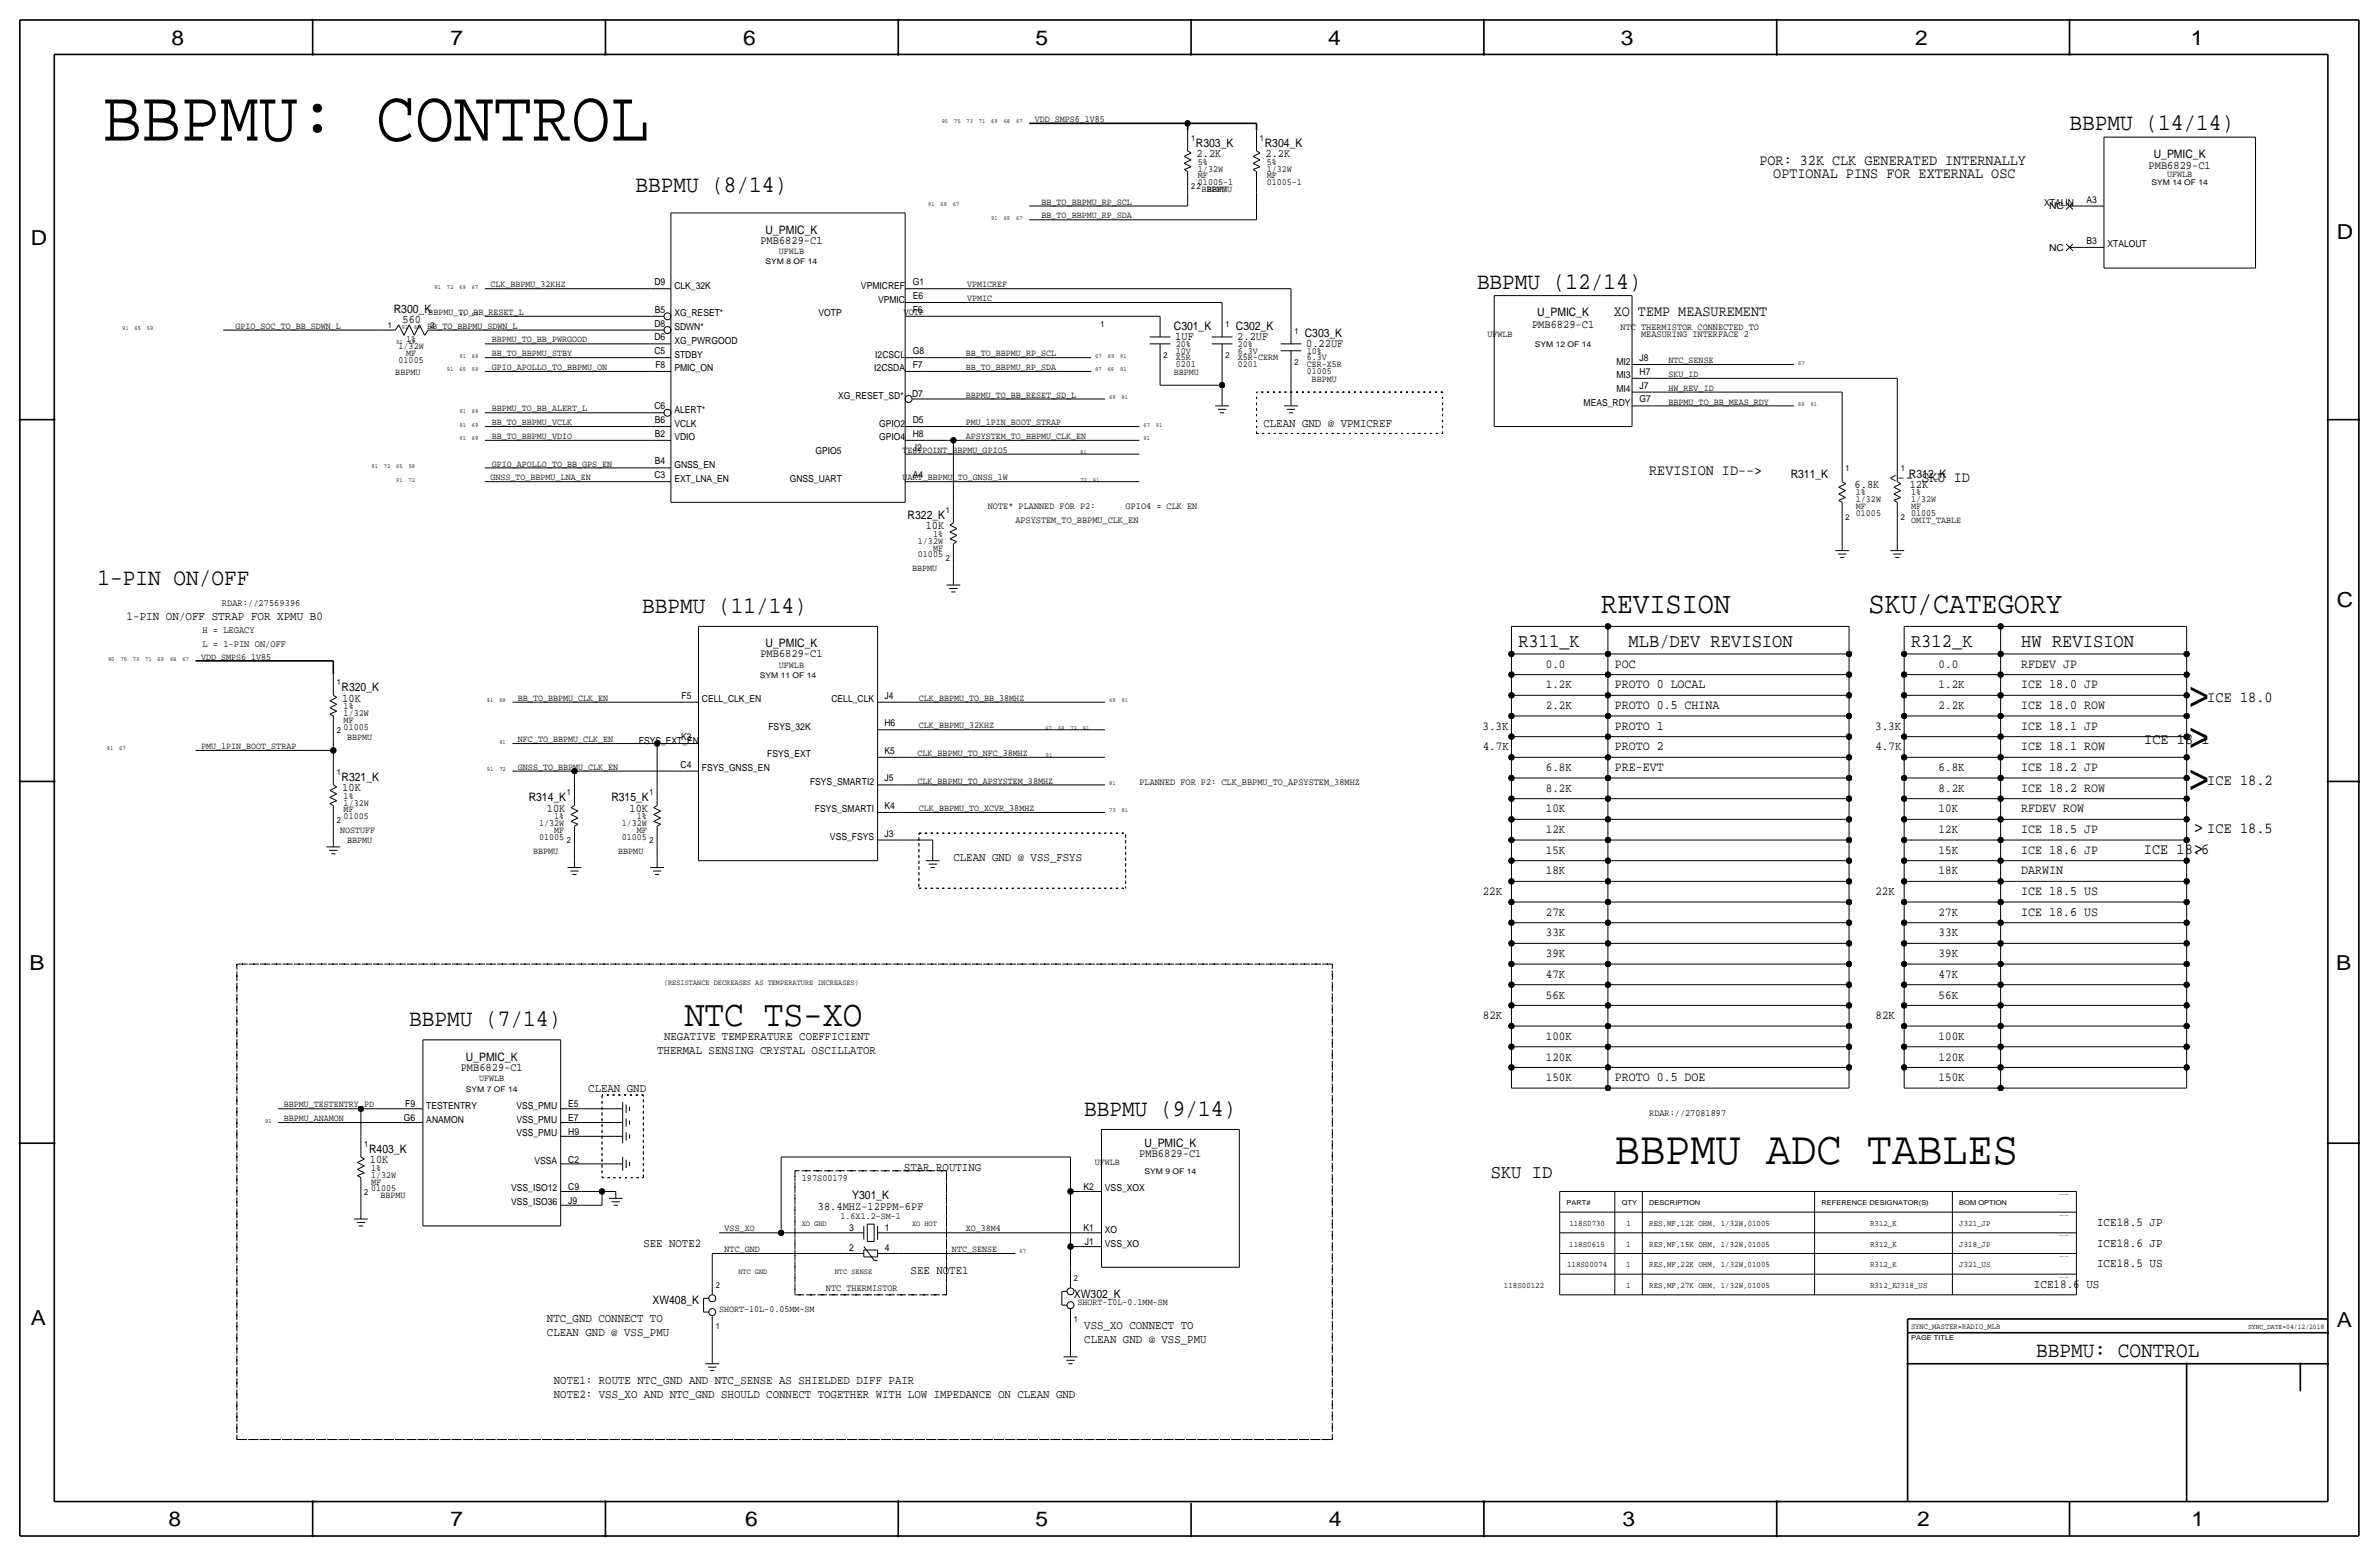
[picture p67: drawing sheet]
<svg xmlns="http://www.w3.org/2000/svg" width="877mm" height="574mm" viewBox="0 0 877 574" stroke-linecap="round" stroke-linejoin="round" font-family="sans-serif">
<defs><g id="words">
<text font-size="26.9" x="37.8" y="51.8">BBPMU: CONTROL</text>
<g font-size="17.4">
<text x="806.1" y="261.4">&gt;</text>
<text x="806.1" y="276.6">&gt;</text>
<text x="806.1" y="291.8">&gt;</text>
<text x="595.3" y="429">BBPMU ADC TABLES</text>
</g>
<text font-size="13.6" x="252.4" y="378.2">NTC TS-XO</text>
<g font-size="11.1">
<text x="590.2" y="225.8">REVISION</text>
<text x="688.9" y="225.8">SKU/CATEGORY</text>
</g>
<g font-size="8.7">
<text x="763" y="48">BBPMU (14/14)</text>
<text x="234.2" y="70.9">BBPMU (8/14)</text>
<text x="544.5" y="106.4">BBPMU (12/14)</text>
<text x="36" y="215.6">1-PIN ON/OFF</text>
<text x="236.7" y="225.8">BBPMU (11/14)</text>
<text x="150.8" y="378.2">BBPMU (7/14)</text>
<text x="399.7" y="411.2">BBPMU (9/14)</text>
</g>
<text font-size="8" x="750.6" y="500.1">BBPMU: CONTROL</text>
<g font-size="7.6">
<text x="63.2" y="16.5">8</text>
<text x="166.1" y="16.5">7</text>
<text x="274" y="16.5">6</text>
<text x="381.7" y="16.5">5</text>
<text x="489.7" y="16.5">4</text>
<text x="597.6" y="16.5">3</text>
<text x="706.1" y="16.5">2</text>
<text x="807.7" y="16.5">1</text>
<text x="861.5" y="88.1">D</text>
<text x="11.4" y="90.4">D</text>
<text x="861.5" y="223.8">C</text>
<text x="10.8" y="357.6">B</text>
<text x="861.3" y="357.4">B</text>
<text x="11.3" y="488.4">A</text>
<text x="861.5" y="489.2">A</text>
<text x="62.2" y="562.6">8</text>
<text x="166" y="562.6">7</text>
<text x="274.8" y="562.6">6</text>
<text x="381.7" y="562.6">5</text>
<text x="489.9" y="562.6">4</text>
<text x="598.1" y="562.6">3</text>
<text x="706.8" y="562.6">2</text>
<text x="807.9" y="562.6">1</text>
</g>
<g font-size="7.1">
<text x="559.8" y="238.5">R311_K</text>
<text x="600.4" y="238.5">MLB/DEV REVISION</text>
<text x="704.5" y="238.5">R312_K</text>
<text x="745.2" y="238.5">HW REVISION</text>
<text x="808.7" y="307.1">&gt;</text>
<text x="808.7" y="314.7">&gt;</text>
<text x="549.6" y="434.1">SKU ID</text>
</g>
<g font-size="5.6">
<text x="648.7" y="60.7">POR: 32K CLK GENERATED INTERNALLY</text>
<text x="653.8" y="65.8">OPTIONAL PINS FOR EXTERNAL OSC</text>
<text x="594.9" y="116.6">XO TEMP MEASUREMENT</text>
<text x="608" y="175">REVISION ID--&gt;</text>
<text x="696.5" y="177.5">&lt;-- SKU ID</text>
<text x="813.8" y="258.8">ICE 18.0</text>
<text x="790.5" y="274.1">ICE 18.1</text>
<text x="813.8" y="289.3">ICE 18.2</text>
<text x="813.8" y="307.1">ICE 18.5</text>
<text x="790.4" y="314.7">ICE 18.6</text>
</g>
<g font-size="4.8">
<text x="595.3" y="246.1">POC</text>
<text x="745.2" y="246.1">RFDEV JP</text>
<text x="595.3" y="253.7">PROTO 0 LOCAL</text>
<text x="745.2" y="253.7">ICE 18.0 JP</text>
<text x="595.3" y="261.4">PROTO 0.5 CHINA</text>
<text x="745.2" y="261.4">ICE 18.0 ROW</text>
<text x="595.3" y="269">PROTO 1</text>
<text x="745.2" y="269">ICE 18.1 JP</text>
<text x="595.3" y="276.6">PROTO 2</text>
<text x="745.2" y="276.6">ICE 18.1 ROW</text>
<text x="595.3" y="284.2">PRE-EVT</text>
<text x="745.2" y="284.2">ICE 18.2 JP</text>
<text x="745.2" y="291.8">ICE 18.2 ROW</text>
<text x="745.2" y="299.5">RFDEV ROW</text>
<text x="745.2" y="307.1">ICE 18.5 JP</text>
<text x="745.2" y="314.7">ICE 18.6 JP</text>
<text x="745.2" y="322.3">DARWIN</text>
<text x="745.2" y="329.9">ICE 18.5 US</text>
<text x="745.2" y="337.6">ICE 18.6 US</text>
<text x="595.3" y="398.5">PROTO 0.5 DOE</text>
</g>
<g font-size="4.5">
<text x="46.7" y="228.3">1-PIN ON/OFF STRAP FOR XPMU B0</text>
<text x="569.9" y="246.1">0.0</text>
<text x="714.7" y="246.1">0.0</text>
<text x="569.9" y="253.7">1.2K</text>
<text x="714.7" y="253.7">1.2K</text>
<text x="569.9" y="261.4">2.2K</text>
<text x="714.7" y="261.4">2.2K</text>
<text x="546.5" y="269">3.3K</text>
<text x="691.3" y="269">3.3K</text>
<text x="546.6" y="276.6">4.7K</text>
<text x="691.4" y="276.6">4.7K</text>
<text x="569.9" y="284.2">6.8K</text>
<text x="714.7" y="284.2">6.8K</text>
<text x="569.9" y="291.8">8.2K</text>
<text x="714.7" y="291.8">8.2K</text>
<text x="569.9" y="299.5">10K</text>
<text x="714.7" y="299.5">10K</text>
<text x="569.9" y="307.1">12K</text>
<text x="714.7" y="307.1">12K</text>
<text x="569.9" y="314.7">15K</text>
<text x="714.7" y="314.7">15K</text>
<text x="569.9" y="322.3">18K</text>
<text x="714.7" y="322.3">18K</text>
<text x="546.6" y="329.9">22K</text>
<text x="691.4" y="329.9">22K</text>
<text x="569.9" y="337.6">27K</text>
<text x="714.7" y="337.6">27K</text>
<text x="569.9" y="345.2">33K</text>
<text x="714.7" y="345.2">33K</text>
<text x="569.9" y="352.8">39K</text>
<text x="714.7" y="352.8">39K</text>
<text x="569.9" y="360.4">47K</text>
<text x="714.7" y="360.4">47K</text>
<text x="569.9" y="368">56K</text>
<text x="714.7" y="368">56K</text>
<text x="546.7" y="375.7">82K</text>
<text x="691.4" y="375.7">82K</text>
<text x="569.9" y="383.3">100K</text>
<text x="714.7" y="383.3">100K</text>
<text x="569.9" y="390.9">120K</text>
<text x="714.7" y="390.9">120K</text>
<text x="569.9" y="398.5">150K</text>
<text x="714.7" y="398.5">150K</text>
<text x="773.1" y="451.9">ICE18.5 JP</text>
<text x="773.1" y="459.5">ICE18.6 JP</text>
<text x="773.1" y="467.1">ICE18.5 US</text>
<text x="749.9" y="474.7">ICE18.6 US</text>
</g>
<g font-size="4.4">
<text x="465.8" y="157.2">CLEAN GND @ VPMICREF</text>
<text x="351.5" y="317.2">CLEAN GND @ VSS_FSYS</text>
<text x="244.8" y="383.3">NEGATIVE TEMPERATURE COEFFICIENT</text>
<text x="242.3" y="388.4">THERMAL SENSING CRYSTAL OSCILLATOR</text>
<text x="216.9" y="402.3">CLEAN GND</text>
<text x="333.3" y="431.5">STAR ROUTING</text>
<text x="237.2" y="459.5">SEE NOTE2</text>
<text x="335.7" y="469.6">SEE NOTE1</text>
<text x="201.6" y="487.4">NTC_GND CONNECT TO</text>
<text x="399.7" y="490">VSS_XO CONNECT TO</text>
<text x="201.6" y="492.5">CLEAN GND @ VSS_PMU</text>
<text x="399.7" y="495">CLEAN GND @ VSS_PMU</text>
<text x="204.2" y="515.4">NOTE2: VSS_XO AND NTC_GND SHOULD CONNECT TOGETHER WITH LOW IMPEDANCE ON CLEAN GND</text>
<text x="204.2" y="510.3">NOTE1: ROUTE NTC_GND AND NTC_SENSE AS SHIELDED DIFF PAIR</text>
</g>
<g font-size="4.3">
<text x="440.9" y="54.1">R303_K</text>
<text x="441.1" y="57.9">2.2K</text>
<text x="466.3" y="54.1">R304_K</text>
<text x="466.5" y="57.9">2.2K</text>
<text x="794" y="58.2">U_PMIC_K</text>
<text x="792.1" y="62.4">PMB6829-C1</text>
<text x="280.3" y="89.9">PMB6829-C1</text>
<text x="282.2" y="86.1">U_PMIC_K</text>
<text x="145.2" y="115.3">R300_K</text>
<text x="148.4" y="118.9">560</text>
<text x="566.7" y="116.6">U_PMIC_K</text>
<text x="432.8" y="121.7">C301_K</text>
<text x="433.3" y="125.5">1UF</text>
<text x="455.6" y="121.7">C302_K</text>
<text x="456.1" y="125.5">2.2UF</text>
<text x="481" y="124.2">C303_K</text>
<text x="564.8" y="120.8">PMB6829-C1</text>
<text x="481.5" y="128">0.22UF</text>
<text x="660.2" y="176">R311_K</text>
<text x="683.7" y="179.8">6.8K</text>
<text x="703.8" y="176">R312_K</text>
<text x="704" y="179.8">12K</text>
<text x="334.6" y="191.3">R322_K</text>
<text x="341.3" y="195.1">10K</text>
<text x="282.2" y="238.5">U_PMIC_K</text>
<text x="280.3" y="242.3">PMB6829-C1</text>
<text x="125.9" y="254.8">R320_K</text>
<text x="126.2" y="258.6">10K</text>
<text x="125.9" y="287.8">R321_K</text>
<text x="126.2" y="291.6">10K</text>
<text x="194.9" y="295.4">R314_K</text>
<text x="201.6" y="299.2">10K</text>
<text x="225.4" y="295.4">R315_K</text>
<text x="232.1" y="299.2">10K</text>
<text x="169.8" y="394.7">PMB6829-C1</text>
<text x="171.7" y="390.9">U_PMIC_K</text>
<text x="136.1" y="424.9">R403_K</text>
<text x="421.9" y="422.7">U_PMIC_K</text>
<text x="136.3" y="428.8">10K</text>
<text x="420" y="426.6">PMB6829-C1</text>
<text x="314.2" y="442">Y301_K</text>
<text x="301.5" y="446">38.4MHZ-12PPM-6PF</text>
<text x="395.9" y="478.3">XW302_K</text>
<text x="240.6" y="480.8">XW408_K</text>
</g>
<g font-size="3.6">
<text x="81.8" y="223.3">RDAR://27569396</text>
<text x="74.6" y="233.4">H = LEGACY</text>
<text x="74.6" y="238.5">L = 1-PIN ON/OFF</text>
</g>
<g font-size="3.5">
<text x="381.5" y="45">VDD_SMPS6_1V85</text>
<text x="441.7" y="60.7">5%</text>
<text x="441.7" y="65.8">MF</text>
<text x="441.7" y="63.2">1/32W</text>
<text x="467.1" y="60.7">5%</text>
<text x="467.1" y="65.8">MF</text>
<text x="467.1" y="63.2">1/32W</text>
<text x="799" y="65.3">UFWLB</text>
<text x="441.7" y="68.3">01005-1</text>
<text x="442.9" y="70.9">BBPMU</text>
<text x="445.1" y="70.9">BBPMU</text>
<text x="467.1" y="68.3">01005-1</text>
<text x="384" y="75.4">BB_TO_BBPMU_RP_SCL</text>
<text x="753.6" y="75.9">XTALIN</text>
<text x="755.4" y="77.2">NC</text>
<text x="769.3" y="74.7">A3</text>
<text x="384" y="80.5">BB_TO_BBPMU_RP_SDA</text>
<text x="769.3" y="89.9">B3</text>
<text x="287.2" y="93.7">UFWLB</text>
<text x="755.4" y="92.5">NC</text>
<text x="776.9" y="91.2">XTALOUT</text>
<text x="180.8" y="105.9">CLK_BBPMU_32KHZ</text>
<text x="241.3" y="105.2">D9</text>
<text x="248.6" y="106.4">CLK_32K</text>
<text x="317.4" y="106.4">VPMICREF</text>
<text x="336.5" y="105.2">G1</text>
<text x="356.6" y="105.9">VPMICREF</text>
<text x="323.7" y="111.5">VPMIC</text>
<text x="336.5" y="110.2">E6</text>
<text x="356.6" y="111">VPMIC</text>
<text x="157.9" y="116.1">BBPMU_TO_BB_RESET_L</text>
<text x="241.5" y="115.3">B5</text>
<text x="248.6" y="116.6">XG_RESET*</text>
<text x="301.7" y="116.6">VOTP</text>
<text x="333.2" y="116.1">VOTP</text>
<text x="336.5" y="115.3">F6</text>
<text x="86.8" y="121.2">GPIO_SOC_TO_BB_SDWN_L</text>
<text x="157.5" y="121.2">BB_TO_BBPMU_SDWN_L</text>
<text x="241.3" y="125.5">D6</text>
<text x="241.3" y="120.4">D8</text>
<text x="248.6" y="121.7">SDWN*</text>
<text x="548.4" y="124.1">UFWLB</text>
<text x="597.5" y="121.7">NTC THERMISTOR CONNECTED TO</text>
<text x="605" y="124.2">MEASURING INTERFACE 2</text>
<text x="147" y="128.8">1/32W</text>
<text x="149.7" y="126.2">1%</text>
<text x="149.7" y="131.3">MF</text>
<text x="181.3" y="126.2">BBPMU_TO_BB_PWRGOOD</text>
<text x="181.3" y="131.3">BB_TO_BBPMU_STBY</text>
<text x="241.3" y="130.6">C5</text>
<text x="248.6" y="126.7">XG_PWRGOOD</text>
<text x="248.6" y="131.8">STDBY</text>
<text x="322.7" y="131.8">I2CSCL</text>
<text x="336.5" y="130.6">G8</text>
<text x="356.1" y="131.3">BB_TO_BBPMU_RP_SCL</text>
<text x="433.5" y="130.3">10V</text>
<text x="433.5" y="128">20%</text>
<text x="456.4" y="130.3">6.3V</text>
<text x="456.4" y="128">20%</text>
<text x="481.8" y="130.6">10%</text>
<text x="147" y="133.9">01005</text>
<text x="181.3" y="136.4">GPIO_APOLLO_TO_BBPMU_ON</text>
<text x="241.6" y="135.6">F8</text>
<text x="248.6" y="136.9">PMIC_ON</text>
<text x="322.3" y="136.9">I2CSDA</text>
<text x="336.5" y="135.6">F7</text>
<text x="356.1" y="136.4">BB_TO_BBPMU_RP_SDA</text>
<text x="433.5" y="135.4">0201</text>
<text x="433.5" y="132.8">X5R</text>
<text x="456.4" y="135.4">0201</text>
<text x="456.4" y="132.8">X5R-CERM</text>
<text x="481.8" y="132.8">6.3V</text>
<text x="481.8" y="137.9">01005</text>
<text x="481.8" y="135.4">CER-X5R</text>
<text x="595.9" y="134.4">MI2</text>
<text x="604.5" y="133.1">J8</text>
<text x="615.1" y="133.9">NTC_SENSE</text>
<text x="145.7" y="138.2">BBPMU</text>
<text x="432.8" y="138.2">BBPMU</text>
<text x="483.6" y="140.7">BBPMU</text>
<text x="595.9" y="139.4">MI3</text>
<text x="604.5" y="143.3">J7</text>
<text x="604.5" y="138.2">H7</text>
<text x="615.1" y="138.9">SKU_ID</text>
<text x="309" y="147.1">XG_RESET_SD*</text>
<text x="336.2" y="146.3">D7</text>
<text x="356.1" y="146.6">BBPMU_TO_BB_RESET_SD_L</text>
<text x="583.8" y="149.6">MEAS_RDY</text>
<text x="595.9" y="144.5">MI4</text>
<text x="604.5" y="148.3">G7</text>
<text x="615.1" y="149.1">BBPMU_TO_BB_MEAS_RDY</text>
<text x="615.1" y="144">HW_REV_ID</text>
<text x="181.3" y="151.6">BBPMU_TO_BB_ALERT_L</text>
<text x="241.3" y="150.9">C6</text>
<text x="241.5" y="156">B6</text>
<text x="248.6" y="152.1">ALERT*</text>
<text x="336.5" y="156">D5</text>
<text x="181.3" y="156.7">BB_TO_BBPMU_VCLK</text>
<text x="181.3" y="161.8">BB_TO_BBPMU_VDIO</text>
<text x="241.5" y="161">B2</text>
<text x="248.6" y="157.2">VCLK</text>
<text x="324.1" y="157.2">GPIO2</text>
<text x="336.5" y="161">H8</text>
<text x="356.1" y="156.7">PMU_1PIN_BOOT_STRAP</text>
<text x="356.1" y="161.8">APSYSTEM_TO_BBPMU_CLK_EN</text>
<text x="248.6" y="162.3">VDIO</text>
<text x="300.7" y="167.4">GPIO5</text>
<text x="324.1" y="162.3">GPIO4</text>
<text x="332.7" y="166.9">TESTPOINT_BBPMU_GPIO5</text>
<text x="336.5" y="166.1">J2</text>
<text x="181.3" y="172">GPIO_APOLLO_TO_BB_GPS_EN</text>
<text x="241.5" y="171.2">B4</text>
<text x="248.6" y="172.5">GNSS_EN</text>
<text x="180.8" y="177">GNSS_TO_BBPMU_LNA_EN</text>
<text x="241.3" y="176.3">C3</text>
<text x="248.6" y="177.5">EXT_LNA_EN</text>
<text x="291.1" y="177.5">GNSS_UART</text>
<text x="332.8" y="177">UART_BBPMU_TO_GNSS_1W</text>
<text x="336.5" y="176.3">A4</text>
<text x="684.2" y="182.6">1%</text>
<text x="684.2" y="185.2">1/32W</text>
<text x="704.5" y="182.6">1%</text>
<text x="704.5" y="185.2">1/32W</text>
<text x="364.2" y="187.7">NOTE* PLANNED FOR P2:</text>
<text x="415" y="187.7">GPIO4 = CLK EN</text>
<text x="684.2" y="190.2">01005</text>
<text x="684.2" y="187.7">MF</text>
<text x="704.5" y="190.2">01005</text>
<text x="704.5" y="187.7">MF</text>
<text x="344" y="197.9">1%</text>
<text x="374.3" y="192.8">APSYSTEM_TO_BBPMU_CLK_EN</text>
<text x="704.5" y="192.8">OMIT_TABLE</text>
<text x="338.4" y="200.4">1/32W</text>
<text x="344" y="202.9">MF</text>
<text x="338.4" y="205.5">01005</text>
<text x="336.2" y="210.6">BBPMU</text>
<text x="74.1" y="243.1">VDD_SMPS6_1V85</text>
<text x="287.2" y="246.1">UFWLB</text>
<text x="251.3" y="257.6">F5</text>
<text x="326.1" y="257.6">J4</text>
<text x="126.7" y="261.4">1%</text>
<text x="126.7" y="263.9">1/32W</text>
<text x="191" y="258.3">BB_TO_BBPMU_CLK_EN</text>
<text x="258.8" y="258.8">CELL_CLK_EN</text>
<text x="306.5" y="258.8">CELL_CLK</text>
<text x="338.8" y="258.3">CLK_BBPMU_TO_BB_38MHZ</text>
<text x="126.7" y="269">01005</text>
<text x="126.7" y="266.4">MF</text>
<text x="283.3" y="269">FSYS_32K</text>
<text x="326.1" y="267.7">H6</text>
<text x="338.8" y="268.5">CLK_BBPMU_32KHZ</text>
<text x="128" y="272.8">BBPMU</text>
<text x="191" y="273.6">NFC_TO_BBPMU_CLK_EN</text>
<text x="235.5" y="274.1">FSYS_EXT_EN</text>
<text x="251.1" y="272.8">K3</text>
<text x="74.1" y="276.1">PMU_1PIN_BOOT_STRAP</text>
<text x="282.9" y="279.1">FSYS_EXT</text>
<text x="326.1" y="277.9">K5</text>
<text x="338.3" y="278.7">CLK_BBPMU_TO_NFC_38MHZ</text>
<text x="191" y="283.7">GNSS_TO_BBPMU_CLK_EN</text>
<text x="250.9" y="283">C4</text>
<text x="258.8" y="284.2">FSYS_GNSS_EN</text>
<text x="298.6" y="289.3">FSYS_SMARTI2</text>
<text x="326.1" y="288">J5</text>
<text x="338.3" y="288.8">CLK_BBPMU_TO_APSYSTEM_38MHZ</text>
<text x="420.1" y="289.3">PLANNED FOR P2: CLK_BBPMU_TO_APSYSTEM_38MHZ</text>
<text x="126.7" y="294.4">1%</text>
<text x="126.7" y="299.5">MF</text>
<text x="126.7" y="296.9">1/32W</text>
<text x="300.4" y="299.5">FSYS_SMARTI</text>
<text x="326.1" y="298.2">K4</text>
<text x="338.8" y="299">CLK_BBPMU_TO_XCVR_38MHZ</text>
<text x="126.7" y="302">01005</text>
<text x="198.7" y="304.5">1/32W</text>
<text x="204.3" y="302">1%</text>
<text x="229.2" y="304.5">1/32W</text>
<text x="234.8" y="302">1%</text>
<text x="125.4" y="307.1">NOSTUFF</text>
<text x="128" y="310.9">BBPMU</text>
<text x="198.7" y="309.6">01005</text>
<text x="204.3" y="307.1">MF</text>
<text x="229.2" y="309.6">01005</text>
<text x="234.8" y="307.1">MF</text>
<text x="306" y="309.6">VSS_FSYS</text>
<text x="326.1" y="308.4">J3</text>
<text x="196.5" y="314.7">BBPMU</text>
<text x="227.9" y="314.7">BBPMU</text>
<text x="176.7" y="398.5">UFWLB</text>
<text x="104.6" y="408.2">BBPMU_TESTENTRY_PD</text>
<text x="104.6" y="413.3">BBPMU_ANAMON</text>
<text x="148.9" y="413.3">G6</text>
<text x="149.4" y="408.2">F9</text>
<text x="157.2" y="408.7">TESTENTRY</text>
<text x="157.2" y="413.8">ANAMON</text>
<text x="190.4" y="408.7">VSS_PMU</text>
<text x="190.4" y="413.8">VSS_PMU</text>
<text x="209.5" y="413.3">E7</text>
<text x="209.5" y="408.2">E5</text>
<text x="608" y="411.2">RDAR://27081897</text>
<text x="190.4" y="418.8">VSS_PMU</text>
<text x="209.5" y="418.3">H9</text>
<text x="136.9" y="431.5">1%</text>
<text x="197" y="429">VSSA</text>
<text x="209.5" y="428.5">C2</text>
<text x="403.6" y="429.5">UFWLB</text>
<text x="136.9" y="436.6">MF</text>
<text x="136.9" y="434.1">1/32W</text>
<text x="295.6" y="435.4">197S00179</text>
<text x="136.9" y="439.2">01005</text>
<text x="140.3" y="441.7">BBPMU</text>
<text x="188.4" y="439.2">VSS_ISO12</text>
<text x="209.5" y="443.7">J9</text>
<text x="209.5" y="438.7">C9</text>
<text x="399.4" y="438.7">K2</text>
<text x="407.4" y="439.2">VSS_XOX</text>
<text x="188.4" y="444.2">VSS_ISO36</text>
<text x="309.9" y="449.3">1.6X1.2-SM-1</text>
<text x="267.1" y="453.9">VSS_XO</text>
<text x="313" y="453.6">3</text>
<text x="326.2" y="453.6">1</text>
<text x="356.1" y="453.9">XO_38M4</text>
<text x="399.4" y="453.9">K1</text>
<text x="407.4" y="454.4">XO</text>
<text x="267.1" y="461.5">NTC_GND</text>
<text x="313" y="461.3">2</text>
<text x="326.2" y="461.3">4</text>
<text x="351" y="461.5">NTC_SENSE</text>
<text x="400" y="459">J1</text>
<text x="407.4" y="459.5">VSS_XO</text>
<text x="304.5" y="476">NTC THERMISTOR</text>
<text x="265.1" y="483.6">SHORT-10L-0.05MM-SM</text>
<text x="397.2" y="481.1">SHORT-10L-0.1MM-SM</text>
</g>
<g font-size="3.1">
<text x="439.1" y="51.8">1</text>
<text x="464.5" y="51.8">1</text>
<text x="439.1" y="69.6">2</text>
<text x="441.3" y="69.6">2</text>
<text x="142.9" y="120.9">1</text>
<text x="158.7" y="120.9">2</text>
<text x="405.7" y="120.4">1</text>
<text x="451.8" y="120.4">1</text>
<text x="477.2" y="122.9">1</text>
<text x="429" y="131.8">2</text>
<text x="451.8" y="131.8">2</text>
<text x="477.2" y="134.4">2</text>
<text x="680.4" y="173.7">1</text>
<text x="700.7" y="173.7">1</text>
<text x="348.7" y="189">1</text>
<text x="680.4" y="191.5">2</text>
<text x="700.7" y="191.5">2</text>
<text x="348.7" y="206.8">2</text>
<text x="124.2" y="252.5">1</text>
<text x="124.2" y="270.3">2</text>
<text x="124.2" y="285.5">1</text>
<text x="209" y="293.1">1</text>
<text x="239.5" y="293.1">1</text>
<text x="124.2" y="303.3">2</text>
<text x="209" y="310.9">2</text>
<text x="239.5" y="310.9">2</text>
<text x="134.3" y="422.7">1</text>
<text x="134.3" y="440.4">2</text>
<text x="578.6" y="451.9">118S0730</text>
<text x="599.6" y="451.9">1</text>
<text x="608" y="451.9">RES,MF,12K OHM, 1/32W,01005</text>
<text x="689.4" y="451.9">R312_K</text>
<text x="722.3" y="451.9">J321_JP</text>
<text x="578.6" y="459.5">118S0615</text>
<text x="599.6" y="459.5">1</text>
<text x="608" y="459.5">RES,MF,15K OHM, 1/32W,01005</text>
<text x="689.4" y="459.5">R312_K</text>
<text x="722.3" y="459.5">J318_JP</text>
<text x="577.7" y="467.1">118S00074</text>
<text x="599.6" y="467.1">1</text>
<text x="608" y="467.1">RES,MF,22K OHM, 1/32W,01005</text>
<text x="689.4" y="467.1">R312_K</text>
<text x="722.3" y="467.1">J321_US</text>
<text x="395.9" y="472.2">2</text>
<text x="263.9" y="474.7">2</text>
<text x="554.5" y="474.7">118S00122</text>
<text x="599.6" y="474.7">1</text>
<text x="608" y="474.7">RES,MF,27K OHM, 1/32W,01005</text>
<text x="689.4" y="474.7">R312_KJ318_US</text>
<text x="263.9" y="490">1</text>
<text x="395.9" y="487.4">1</text>
</g>
<g font-size="2.9">
<text x="793.2" y="68.3">SYM 14 OF 14</text>
<text x="282.2" y="97.5">SYM 8 OF 14</text>
<text x="565.9" y="128">SYM 12 OF 14</text>
<text x="280.1" y="249.9">SYM 11 OF 14</text>
<text x="244.8" y="363">(RESISTANCE DECREASES AS TEMPERATURE INCREASES)</text>
<text x="171.8" y="402.3">SYM 7 OF 14</text>
<text x="422" y="432.8">SYM 9 OF 14</text>
<text x="295.6" y="451.9">XO GND</text>
<text x="336.2" y="451.9">XO HOT</text>
<text x="272.2" y="469.6">NTC GND</text>
<text x="307.8" y="469.6">NTC SENSE</text>
<text x="704.5" y="490">SYNC_MASTER=RADIO_MLB</text>
</g>
<text font-size="2.6" x="828.8" y="490">SYNC_DATE=04/12/2018</text>
<g font-size="2.5">
<text x="577.5" y="444.2">PART#</text>
<text x="597.9" y="444.2">QTY</text>
<text x="608" y="444.2">DESCRIPTION</text>
<text x="671.5" y="444.2">REFERENCE DESIGNATOR(S)</text>
<text x="722.3" y="444.2">BOM OPTION</text>
<text x="704.5" y="493.8">PAGE TITLE</text>
</g>
<g font-size="2.3">
<text x="347.2" y="45.5">90</text>
<text x="351.7" y="45.5">75</text>
<text x="356.3" y="45.5">73</text>
<text x="360.9" y="45.5">71</text>
<text x="365.5" y="45.5">69</text>
<text x="370" y="45.5">68</text>
<text x="374.6" y="45.5">67</text>
<text x="342.2" y="75.9">91</text>
<text x="346.7" y="75.9">69</text>
<text x="351.3" y="75.9">67</text>
<text x="365.5" y="81">91</text>
<text x="370" y="81">69</text>
<text x="374.6" y="81">67</text>
<text x="160.2" y="106.4">91</text>
<text x="164.8" y="106.4">72</text>
<text x="169.4" y="106.4">69</text>
<text x="173.9" y="106.4">67</text>
<text x="169.4" y="116.6">91</text>
<text x="173.9" y="116.6">69</text>
<text x="45" y="121.7">91</text>
<text x="49.6" y="121.7">65</text>
<text x="54.2" y="121.7">59</text>
<text x="148.1" y="121.2">91</text>
<text x="152.7" y="121.2">69</text>
<text x="146.1" y="126.7">91</text>
<text x="150.6" y="126.7">69</text>
<text x="169.4" y="131.8">91</text>
<text x="173.9" y="131.8">69</text>
<text x="403.8" y="131.8">67</text>
<text x="408.4" y="131.8">69</text>
<text x="413" y="131.8">91</text>
<text x="164.8" y="136.9">91</text>
<text x="169.4" y="136.9">65</text>
<text x="173.9" y="136.9">59</text>
<text x="403.8" y="136.9">67</text>
<text x="408.4" y="136.9">69</text>
<text x="413" y="136.9">91</text>
<text x="662.9" y="134.4">67</text>
<text x="408.9" y="147.1">69</text>
<text x="413.5" y="147.1">91</text>
<text x="662.9" y="149.6">69</text>
<text x="667.5" y="149.6">91</text>
<text x="169.4" y="152.1">91</text>
<text x="173.9" y="152.1">69</text>
<text x="169.4" y="157.2">91</text>
<text x="173.9" y="157.2">69</text>
<text x="421.6" y="157.2">67</text>
<text x="426.2" y="157.2">91</text>
<text x="169.4" y="162.3">91</text>
<text x="173.9" y="162.3">69</text>
<text x="398.2" y="167.4">91</text>
<text x="421.6" y="162.3">91</text>
<text x="137" y="172.5">91</text>
<text x="141.5" y="172.5">72</text>
<text x="146.1" y="172.5">65</text>
<text x="150.7" y="172.5">59</text>
<text x="146.1" y="177.5">91</text>
<text x="150.6" y="177.5">72</text>
<text x="398.3" y="177.5">72</text>
<text x="402.9" y="177.5">91</text>
<text x="39.8" y="243.6">90</text>
<text x="44.4" y="243.6">75</text>
<text x="49" y="243.6">73</text>
<text x="53.5" y="243.6">71</text>
<text x="58.1" y="243.6">69</text>
<text x="62.7" y="243.6">68</text>
<text x="67.3" y="243.6">67</text>
<text x="179.5" y="258.8">91</text>
<text x="184.1" y="258.8">69</text>
<text x="408.9" y="258.8">69</text>
<text x="413.5" y="258.8">91</text>
<text x="385.5" y="269">67</text>
<text x="390.1" y="269">69</text>
<text x="394.6" y="269">72</text>
<text x="399.2" y="269">91</text>
<text x="184.1" y="274.1">91</text>
<text x="39.4" y="276.6">91</text>
<text x="44" y="276.6">67</text>
<text x="385.6" y="279.2">91</text>
<text x="179.5" y="284.2">91</text>
<text x="184.1" y="284.2">72</text>
<text x="408.9" y="289.3">91</text>
<text x="408.9" y="299.5">73</text>
<text x="413.5" y="299.5">91</text>
<text x="97.7" y="413.8">91</text>
<text x="375.9" y="462">67</text>
</g>
<g font-size=".4">
<text x="759.2" y="440.4">TABLE_5_HEAD</text>
<text x="759.2" y="448.1">TABLE_5_ITEM</text>
<text x="759.2" y="455.7">TABLE_5_ITEM</text>
<text x="759.2" y="463.3">TABLE_5_ITEM</text>
<text x="759.2" y="470.9">TABLE_5_ITEM</text>
</g>
</g></defs>
<g fill="none" stroke="#000" stroke-width=".37">
<path d="M436.6 57.7l2.5-1.3zM436.6 57.7l2.5 1.2zM437.8 48v7.6zM437.8 55.6l1.3 .8zM462 57.7l2.5-1.3zM462 57.7l2.5 1.2zM463.2 48v7.6zM463.2 55.6l1.3 .8zM775.7 50.5v48.3zM775.7 50.5h55.8zM831.5 50.5v48.3zM247.3 78.5v106.7z"/>
<path d="M247.3 78.5h86.4zM333.7 78.5v106.7zM379.4 75.9h58.4zM436.6 62.5l2.5-1zM436.6 60.2l2.5-1.3zM436.6 62.5l1.2 .7zM436.6 60.2l2.5 1.3zM437.8 70.9v5zM437.8 63.2v7.7zM462 62.5l2.5-1zM462 60.2l2.5-1.3zM462 62.5l1.2 .7z"/>
<path d="M462 60.2l2.5 1.3zM463.2 70.9v10.1zM463.2 63.2v7.7zM761.7 74.7l2.5 2.5zM763 75.9h5zM764.2 74.7l-2.5 2.5zM768 75.9h7.7zM379.4 81h83.8zM761.7 89.9l2.5 2.6zM763 91.2h5zM764.2 89.9l-2.5 2.6zM768 91.2h7.7z"/>
<path d="M775.7 98.8h55.8zM147 119.7l-1.3 2zM147 119.7l1.9 3.9zM150.8 119.7l-1.9 3.9zM150.8 119.7l2 3.9zM154.6 119.7l-1.8 3.9zM154.6 119.7l2 3.9zM178.8 116.6h60.9zM178.8 106.4h60.9zM239.7 106.4h7.6zM239.7 116.6h5.1zM333.7 106.4h7.6z"/>
<path d="M333.7 116.6h7.6zM333.7 111.5h7.6zM341.3 116.6h86.4zM341.3 111.5h109.2zM341.3 106.4h134.6zM427.7 116.6v7.6zM450.5 111.5v5.1zM450.5 116.6v7.6zM475.9 106.4v12.7zM475.9 119.1v7.6zM550.9 109h50.8zM550.9 109v48.2z"/>
<path d="M601.7 109v48.2zM82.2 121.7h58.5zM140.7 121.7h5zM157.8 121.7h5.7zM157.8 121.7l-1.2 1.9zM163.5 121.7h76.2zM178.8 136.9h60.9zM178.8 131.8h60.9zM178.8 126.7h60.9zM239.7 121.7h5.1zM239.7 126.7h7.6zM239.7 131.8h7.6z"/>
<path d="M239.7 136.9h7.6zM333.7 131.8h7.6zM333.7 136.9h7.6zM341.3 136.9h61zM341.3 131.8h61zM423.9 126.7h7.6zM423.9 124.2h7.6zM427.7 134.4v7.6zM427.7 126.7v7.7zM446.7 126.7h7.7zM446.7 124.2h7.7zM450.5 134.4v7.6z"/>
<path d="M450.5 126.7v7.7zM472.1 129.3h7.7zM472.1 126.7h7.7zM475.9 136.9v10.2zM475.9 129.3v7.6zM601.7 134.4h7.6zM601.7 139.4h7.6zM609.3 134.4h52.1zM609.3 139.4h90.2zM699.5 139.4v30.5zM178.8 157.2h60.9zM178.8 152.1h60.9z"/>
<path d="M239.7 152.1h5.1zM239.7 157.2h7.6zM333.7 157.2h7.6zM336.3 147.1h5zM341.3 157.2h78.8zM341.3 147.1h66.1zM427.7 142h22.8zM448 149.6h5.1zM449 150.9h3.1zM449.8 152.1h1.5zM450.5 142v5.1zM450.5 147.1v2.5z"/>
<path d="M473.4 149.6h5.1zM474.4 150.9h3.1zM475.2 152.1h1.5zM475.9 147.1v2.5zM550.9 157.2h50.8zM601.7 144.5h7.6zM601.7 149.6h7.6zM609.3 144.5h69.8zM609.3 149.6h52.1zM679.1 144.5v25.4zM178.8 172.5h60.9zM178.8 162.3h60.9z"/>
<path d="M178.8 177.5h60.9zM239.7 162.3h7.6zM239.7 172.5h7.6zM239.7 177.5h7.6zM333.7 162.3h7.6zM333.7 167.4h7.6zM333.7 177.5h7.6zM341.3 162.3h10.2zM341.3 177.5h78.8zM341.3 167.4h78.8zM351.5 162.3h68.6zM351.5 162.3v22.9z"/>
<path d="M677.9 179.6l2.5-1.3zM677.9 179.6l2.5 1.2zM679.1 169.9v7.6zM679.1 177.5l1.3 .8zM698.2 179.6l2.5-1.3zM698.2 179.6l2.5 1.2zM699.5 169.9v7.6zM699.5 177.5l1.2 .8zM247.3 185.2h86.4zM350.2 198.6l2.6-1.2zM350.2 196.1l2.6-1.3zM350.2 193.5l1.3-.7z"/>
<path d="M350.2 198.6l2.6 1zM350.2 196.1l2.6 1.3zM350.2 193.5l2.6 1.3zM351.5 185.2v7.6zM677.9 184.4l2.5-1zM677.9 182.1l2.5-1.3zM677.9 184.4l1.2 .8zM677.9 182.1l2.5 1.3zM679.1 192.8v7.6zM679.1 185.2v7.6zM698.2 184.4l2.5-1zM698.2 182.1l2.5-1.3z"/>
<path d="M698.2 184.4l1.3 .8zM698.2 182.1l2.5 1.3zM699.5 192.8v7.6zM699.5 185.2v7.6zM348.9 215.6h5.1zM350 216.9h3zM350.7 218.2h1.5zM351.5 200.4l1.3-.8zM351.5 208v5.1zM351.5 200.4v7.6zM351.5 213.1v2.5zM676.6 202.9h5.1z"/>
<path d="M677.6 204.2h3.1zM678.4 205.5h1.5zM679.1 200.4v2.5zM696.9 202.9h5.1zM697.9 204.2h3.1zM698.7 205.5h1.5zM699.5 200.4v2.5zM257.5 230.9v86.3zM257.5 230.9h66zM323.5 230.9v86.3zM557.2 230.9v10.1zM557.2 230.9h35.6z"/>
<path d="M592.8 230.9v10.1zM592.8 230.9h88.9zM681.7 230.9v10.1zM702 230.9v10.1zM702 230.9h35.6zM737.6 230.9h68.5zM737.6 230.9v10.1zM806.1 230.9v10.1zM121.6 258.3l2.6 1.3zM121.6 258.3l2.6-1.3zM122.9 248.7v7.6zM122.9 256.3l1.3 .7z"/>
<path d="M188.9 258.8h61zM249.9 258.8h7.6zM323.5 258.8h7.7zM331.2 258.8h76.2zM557.2 256.3h35.6zM557.2 241h35.6zM557.2 256.3v7.6zM557.2 248.7v7.6zM557.2 248.7h35.6zM557.2 241v7.7zM592.8 256.3v7.6zM592.8 256.3h88.9z"/>
<path d="M592.8 248.7v7.6zM592.8 248.7h88.9zM592.8 241v7.7zM592.8 241h88.9zM681.7 256.3v7.6zM681.7 248.7v7.6zM681.7 241v7.7zM702 256.3v7.6zM702 248.7v7.6zM702 248.7h35.6zM702 241v7.7zM702 256.3h35.6z"/>
<path d="M702 241h35.6zM737.6 256.3h68.5zM737.6 256.3v7.6zM737.6 248.7v7.6zM737.6 248.7h68.5zM737.6 241v7.7zM737.6 241h68.5zM806.1 256.3v7.6zM806.1 248.7v7.6zM806.1 241v7.7zM72.1 276.6h50.8zM121.6 263.1l1.3 .8z"/>
<path d="M121.6 260.9l2.6 1.2zM121.6 263.1l2.6-1zM121.6 260.9l2.6-1.3zM122.9 276.6v5.1zM122.9 271.5v5.1zM122.9 263.9v7.6zM188.9 274.1h53.4zM242.3 274.1h7.6zM242.3 274.1v15.2zM249.9 274.1h7.6zM323.5 269h7.7zM323.5 279.1h7.7z"/>
<path d="M331.2 279.1h76.2zM331.2 269h76.2zM557.2 279.1v7.7zM557.2 279.1h35.6zM557.2 271.5v7.6zM557.2 271.5h35.6zM557.2 263.9v7.6zM557.2 263.9h35.6zM592.8 279.1v7.7zM592.8 279.1h88.9zM592.8 271.5v7.6zM592.8 271.5h88.9z"/>
<path d="M592.8 263.9v7.6zM592.8 263.9h88.9zM681.7 279.1v7.7zM681.7 271.5v7.6zM681.7 263.9v7.6zM702 279.1v7.7zM702 279.1h35.6zM702 271.5v7.6zM702 271.5h35.6zM702 263.9v7.6zM702 263.9h35.6zM737.6 271.5h68.5z"/>
<path d="M737.6 279.1v7.7zM737.6 279.1h68.5zM737.6 271.5v7.6zM737.6 263.9v7.6zM737.6 263.9h68.5zM806.1 279.1v7.7zM806.1 271.5v7.6zM806.1 263.9v7.6zM121.6 296.2l1.3 .7zM121.6 293.9l2.6 1.2zM121.6 291.3l2.6 1.3zM121.6 296.2l2.6-1.1z"/>
<path d="M121.6 293.9l2.6-1.3zM121.6 291.3l2.6-1.2zM122.9 296.9v7.6zM122.9 281.7v7.6zM122.9 289.3l1.3 .8zM188.9 284.2h22.9zM210.5 297.7l1.3-.8zM210.5 297.7l2.6 1.3zM211.8 284.2h38.1zM211.8 284.2v5.1zM211.8 289.3v7.6zM241 297.7l2.5 1.3z"/>
<path d="M241 297.7l1.3-.8zM242.3 289.3v7.6zM249.9 284.2h7.6zM323.5 289.3h7.7zM323.5 299.5h7.7zM331.2 299.5h76.2zM331.2 289.3h76.2zM557.2 286.8h35.6zM557.2 294.4v7.6zM557.2 294.4h35.6zM557.2 286.8v7.6zM592.8 294.4v7.6z"/>
<path d="M592.8 294.4h88.9zM592.8 286.8v7.6zM592.8 286.8h88.9zM681.7 294.4v7.6zM681.7 286.8v7.6zM702 294.4v7.6zM702 294.4h35.6zM702 286.8v7.6zM702 286.8h35.6zM737.6 286.8h68.5zM737.6 294.4v7.6zM737.6 294.4h68.5z"/>
<path d="M737.6 286.8v7.6zM806.1 294.4v7.6zM806.1 286.8v7.6zM120.3 312.2h5.1zM121.4 313.4h3zM122.1 314.7h1.5zM122.9 304.5v5.1zM122.9 309.6v2.6zM209.2 319.8h5.1zM210.5 302.8l2.6-1.3zM210.5 300.2l2.6-1.2zM210.5 302.8l2.6 1z"/>
<path d="M210.5 300.2l2.6 1.3zM211.8 304.5l1.3-.7zM211.8 312.2v5zM211.8 304.5v7.7zM211.8 317.2v2.6zM239.7 319.8h5.1zM241 302.8l2.5 1zM241 300.2l2.5 1.3zM241 302.8l2.5-1.3zM241 300.2l2.5-1.2zM242.3 304.5l1.2-.7zM242.3 312.2v5z"/>
<path d="M242.3 304.5v7.7zM242.3 317.2v2.6zM257.5 317.2h66zM323.5 309.6h7.7zM331.2 309.6h12.7zM341.3 317.2h5.1zM342.3 318.5h3.1zM343.1 319.8h1.5zM343.9 309.6v5.1zM343.9 314.7v2.5zM557.2 317.2h35.6zM557.2 317.2v7.7z"/>
<path d="M557.2 309.6v7.6zM557.2 309.6h35.6zM557.2 302v7.6zM557.2 302h35.6zM592.8 317.2v7.7zM592.8 317.2h88.9zM592.8 309.6v7.6zM592.8 309.6h88.9zM592.8 302v7.6zM592.8 302h88.9zM681.7 317.2v7.7zM681.7 309.6v7.6z"/>
<path d="M681.7 302v7.6zM702 317.2v7.7zM702 309.6v7.6zM702 309.6h35.6zM702 302v7.6zM702 302h35.6zM702 317.2h35.6zM737.6 317.2h68.5zM737.6 302h68.5zM737.6 317.2v7.7zM737.6 309.6v7.6zM737.6 309.6h68.5z"/>
<path d="M737.6 302v7.6zM806.1 317.2v7.7zM806.1 309.6v7.6zM806.1 302v7.6zM210.3 321.1h3zM211 322.3h1.5zM240.7 321.1h3.1zM241.5 322.3h1.5zM557.2 332.5v7.6zM557.2 332.5h35.6zM557.2 324.9v7.6zM557.2 324.9h35.6z"/>
<path d="M592.8 332.5v7.6zM592.8 332.5h88.9zM592.8 324.9v7.6zM592.8 324.9h88.9zM681.7 332.5v7.6zM681.7 324.9v7.6zM702 332.5v7.6zM702 332.5h35.6zM702 324.9v7.6zM702 324.9h35.6zM737.6 332.5v7.6zM737.6 332.5h68.5z"/>
<path d="M737.6 324.9v7.6zM737.6 324.9h68.5zM806.1 332.5v7.6zM806.1 324.9v7.6zM557.2 340.1h35.6zM557.2 355.3v7.7zM557.2 355.3h35.6zM557.2 347.7v7.6zM557.2 347.7h35.6zM557.2 340.1v7.6zM592.8 355.3v7.7zM592.8 355.3h88.9z"/>
<path d="M592.8 347.7v7.6zM592.8 347.7h88.9zM592.8 340.1v7.6zM592.8 340.1h88.9zM681.7 355.3v7.7zM681.7 347.7v7.6zM681.7 340.1v7.6zM702 355.3v7.7zM702 355.3h35.6zM702 347.7v7.6zM702 347.7h35.6zM702 340.1v7.6z"/>
<path d="M702 340.1h35.6zM737.6 340.1h68.5zM737.6 355.3v7.7zM737.6 355.3h68.5zM737.6 347.7v7.6zM737.6 347.7h68.5zM737.6 340.1v7.6zM806.1 355.3v7.7zM806.1 347.7v7.6zM806.1 340.1v7.6zM557.2 363h35.6zM557.2 378.2v7.6z"/>
<path d="M557.2 378.2h35.6zM557.2 370.6v7.6zM557.2 370.6h35.6zM557.2 363v7.6zM592.8 378.2v7.6zM592.8 378.2h88.9zM592.8 370.6v7.6zM592.8 363v7.6zM592.8 370.6h88.9zM592.8 363h88.9zM681.7 378.2v7.6zM681.7 370.6v7.6z"/>
<path d="M681.7 363v7.6zM702 378.2v7.6zM702 378.2h35.6zM702 370.6v7.6zM702 370.6h35.6zM702 363v7.6zM702 363h35.6zM737.6 363h68.5zM737.6 378.2v7.6zM737.6 378.2h68.5zM737.6 370.6v7.6zM737.6 370.6h68.5z"/>
<path d="M737.6 363v7.6zM806.1 378.2v7.6zM806.1 370.6v7.6zM806.1 363v7.6zM155.9 383.3v68.6zM155.9 383.3h50.8zM206.7 383.3v68.6zM557.2 385.8h35.6zM557.2 393.4v7.7zM557.2 393.4h35.6zM557.2 385.8v7.6zM592.8 393.4v7.7z"/>
<path d="M592.8 393.4h88.9zM592.8 385.8v7.6zM592.8 385.8h88.9zM681.7 393.4v7.7zM681.7 385.8v7.6zM702 393.4h35.6zM702 385.8v7.6zM702 393.4v7.7zM702 385.8h35.6zM737.6 385.8h68.5zM737.6 393.4h68.5zM737.6 385.8v7.6z"/>
<path d="M737.6 393.4v7.7zM806.1 385.8v7.6zM806.1 393.4v7.7zM102.6 413.8h45.7zM102.6 408.7h30.4zM133 408.7v10.1zM133 408.7h15.3zM133 418.8v7.7zM148.3 408.7h7.6zM148.3 413.8h7.6zM206.7 418.8h7.6zM206.7 408.7h7.6z"/>
<path d="M206.7 413.8h7.6zM214.3 413.8h12.7zM214.3 408.7h12.7zM214.3 418.8h12.7zM227 418.8h2.6zM227 408.7h2.6zM227 413.8h2.6zM229.6 416.3v5.1zM229.6 406.1v5.1zM229.6 411.2v5.1zM230.8 417.3v3.1zM230.8 407.2v3z"/>
<path d="M230.8 412.2v3.1zM232.1 418.1v1.5zM232.1 407.9v1.5zM232.1 413v1.5zM406.1 416.3v50.8zM406.1 416.3h50.8zM456.9 416.3v50.8zM557.2 401.1h35.6zM592.8 401.1h88.9zM702 401.1h35.6zM737.6 401.1h68.5zM131.8 433.3l2.5-1z"/>
<path d="M131.8 431l2.5-1.2zM131.8 428.5l2.5-1.3zM131.8 433.3l1.2 .8zM131.8 431l2.5 1.3zM131.8 428.5l2.5 1.3zM133 434.1v7.6zM133 426.5l1.3 .7zM206.7 439.2h7.6zM206.7 429h7.6zM214.3 429h12.7zM214.3 439.2h7.6zM221.9 439.2v5z"/>
<path d="M221.9 439.2h5.1zM227 429h2.6zM227 439.2v2.5zM229.6 426.5v5zM230.8 427.5v3zM232.1 428.2v1.6zM288 426.5v27.9zM288 426.5h106.7zM394.7 439.2v20.3zM394.7 426.5v12.7zM394.7 439.2h3.8zM398.5 439.2h7.6z"/>
<path d="M575 439.2v7.6zM575 439.2h190.5zM595.3 439.2v7.6zM605.5 439.2v7.6zM669 439.2v7.6zM719.8 439.2v7.6zM765.5 439.2v7.6zM130.5 449.3h5.1zM131.5 450.6h3.1zM132.3 451.9h1.5zM133 441.7v5.1zM133 446.8v2.5z"/>
<path d="M155.9 451.9h50.8zM206.7 444.2h7.6zM214.3 444.2h7.6zM224.5 441.7h5.1zM225.5 443h3zM226.3 444.2h1.5zM265.1 454.4h22.9zM288 454.4h22.8zM310.8 454.4h7.7zM318.5 459.5l3.8 5.1zM318.5 451.9v5zM319.7 457.6h2.6z"/>
<path d="M319.7 451.2v6.4zM319.7 451.2h2.6zM322.3 451.2v6.4zM323.5 451.9v5zM323.5 454.4h7.7zM331.2 454.4h67.3zM394.7 459.5v7.6zM394.7 459.5h3.8zM398.5 459.5h7.6zM398.5 454.4h7.6zM575 446.8v7.6zM575 454.4h190.5z"/>
<path d="M575 454.4v7.6zM575 446.8h190.5zM595.3 446.8v7.6zM595.3 454.4v7.6zM605.5 446.8v7.6zM605.5 454.4v7.6zM669 446.8v7.6zM669 454.4v7.6zM719.8 446.8v7.6zM719.8 454.4v7.6zM765.5 446.8v7.6zM765.5 454.4v7.6z"/>
<path d="M259.4 478.5v5.1zM259.4 478.5h1.9zM262.6 462h48.2zM262.6 462v7.6zM262.6 469.6v7.7zM310.8 462h7.7zM318.5 463.3h5zM318.5 460.8h5zM318.5 460.8v2.5zM322.3 464.6h1.2zM323.5 462h7.7zM323.5 460.8v2.5z"/>
<path d="M331.2 462h43.1zM391.5 476v5.1zM391.5 476h1.9zM394.7 467.1v7.6zM406.1 467.1h50.8zM575 462h190.5zM575 462v7.6zM575 469.6h190.5zM575 469.6v7.7zM575 477.3h190.5zM595.3 462v7.6zM595.3 469.6v7.7z"/>
<path d="M605.5 462v7.6zM605.5 469.6v7.7zM669 462v7.6zM669 469.6v7.7zM719.8 462v7.6zM719.8 469.6v7.7zM765.5 462v7.6zM765.5 469.6v7.7zM259.4 483.6h1.9zM262.6 492.5v7.6zM262.6 484.9v7.6zM391.5 481.1h1.9z"/>
<path d="M394.7 490v7.6zM394.7 482.3v7.7zM394.7 497.6v2.5zM260 502.7h5.1zM261.1 503.9h3zM261.8 505.2h1.5zM262.6 500.1v2.6zM392.1 500.1h5.1zM393.1 501.4h3.1zM393.9 502.7h1.5z"/>
<circle cx="246.1" cy="116.6" r="1.28"/>
<circle cx="246.1" cy="121.7" r="1.28"/>
<circle cx="246.1" cy="152.2" r="1.28"/>
<circle cx="335" cy="147.1" r="1.28"/>
<circle cx="262.6" cy="478.5" r="1.28"/>
<circle cx="394.7" cy="476" r="1.28"/>
<circle cx="262.6" cy="483.6" r="1.28"/>
<circle cx="394.7" cy="481.1" r="1.28"/>
</g>
<g fill="none" stroke="#000" stroke-width=".6" stroke-linecap="butt">
<path d="M7.3 7.4v558.8zM7.3 7.4h862.3zM115.3 7.4v12.7zM223.2 7.4v12.7zM331.2 7.4v12.7zM439.1 7.4v12.7zM547.1 7.4v12.7zM655 7.4v12.7zM763 7.4v12.7zM869.6 7.4v558.8zM20 20.1v533.4zM20 20.1h838.2z"/>
<path d="M858.2 20.1v533.4zM379.4 45.5h58.4zM437.8 45.5h25.4zM437.8 45.5v2.5zM463.2 45.5v2.5zM7.3 154.7h12.7zM858.2 154.7h11.4zM72.1 243.6h50.8zM122.9 243.6v5.1zM7.3 288h12.7zM858.2 288h11.4zM7.3 421.4h12.7z"/>
<path d="M858.2 421.4h11.4zM703.3 491.2h154.9zM703.3 486.2h154.9zM703.3 486.2v5zM703.3 491.2v62.3zM703.3 502.7h154.9zM806.1 502.7v50.8zM848.1 502.7v10.1zM20 553.5h838.2zM115.3 553.5v12.7zM223.2 553.5v12.7zM331.2 553.5v12.7z"/>
<path d="M439.1 554v12.2zM547.1 553.5v12.7zM655 553.5v12.7zM763 553.5v12.7zM7.3 566.2h862.3z"/>
</g>
<path d="M87.3 355.3v175.3zM87.3 355.3h403.9zM491.2 355.3v175.3zM293.1 431.5h55.8zM293.1 431.5v45.8zM348.9 431.5v45.8zM293.1 477.3h55.8zM87.3 530.6h403.9z" fill="none" stroke="#000" stroke-width=".37" stroke-dasharray="2.1" stroke-linecap="butt"/>
<path d="M463.2 144.5v15.3zM463.2 159.8h68.6zM463.2 144.5h68.6zM531.8 144.5v15.3zM338.8 307.1h76.2zM338.8 307.1v20.3zM415 307.1v20.3zM338.8 327.4h76.2zM221.9 403.6v30.5zM221.9 403.6h15.3zM237.2 403.6v30.5zM221.9 434.1h15.3z" fill="none" stroke="#000" stroke-width=".37" stroke-dasharray=".7 1.4" stroke-linecap="butt"/>
<g fill="#000" stroke="#000" stroke-width=".37">
<path d="M115.1 7.2h.4v.3h-.4zM115.1 19.9h.4v.3h-.4zM223 7.2h.4v.3h-.4zM223 19.9h.4v.3h-.4zM331 19.9h.4v.3h-.4zM331 7.2h.4v.3h-.4zM438.9 7.2h.4v.3h-.4zM438.9 19.9h.4v.3h-.4zM546.9 7.2h.4v.3h-.4zM546.9 19.9h.4v.3h-.4zM654.8 19.9h.4v.3h-.4zM654.8 7.2h.4v.3h-.4z"/>
<path d="M762.8 19.9h.4v.3h-.4zM762.8 7.2h.4v.3h-.4zM7.1 154.5h.4v.4h-.4zM19.8 154.5h.4v.4h-.4zM858 154.5h.4v.4h-.4zM869.5 154.5h.3v.4h-.3zM7.1 287.9h.4v.3h-.4zM19.8 287.9h.4v.3h-.4zM858 287.9h.4v.3h-.4zM869.5 287.9h.3v.3h-.3zM7.1 421.2h.4v.4h-.4zM19.8 421.2h.4v.4h-.4z"/>
<path d="M858 421.2h.4v.4h-.4zM869.5 421.2h.3v.4h-.3zM858 491.1h.4v.3h-.4zM703.1 502.5h.4v.3h-.4zM806 502.5h.3v.3h-.3zM847.9 502.5h.3v.3h-.3zM858 502.5h.4v.3h-.4zM115.1 553.3h.4v.3h-.4zM223 553.3h.4v.3h-.4zM331 553.3h.4v.3h-.4zM546.9 553.3h.4v.3h-.4zM654.8 553.3h.4v.3h-.4z"/>
<path d="M115.1 566h.4v.3h-.4zM223 566h.4v.3h-.4zM331 566h.4v.3h-.4zM438.9 566h.4v.3h-.4zM546.9 566h.4v.3h-.4zM654.8 566h.4v.3h-.4z"/>
<circle cx="437.8" cy="45.5" r="1.02"/>
<circle cx="450.5" cy="142" r="1.02"/>
<circle cx="351.5" cy="162.3" r="1.02"/>
<circle cx="592.8" cy="230.9" r="1.02"/>
<circle cx="737.6" cy="230.9" r="1.02"/>
<circle cx="557.2" cy="241" r="1.02"/>
<circle cx="557.2" cy="256.3" r="1.02"/>
<circle cx="557.2" cy="248.7" r="1.02"/>
<circle cx="592.8" cy="256.3" r="1.02"/>
<circle cx="592.8" cy="241" r="1.02"/>
<circle cx="592.8" cy="248.7" r="1.02"/>
<circle cx="681.7" cy="256.3" r="1.02"/>
<circle cx="681.7" cy="241" r="1.02"/>
<circle cx="681.7" cy="248.7" r="1.02"/>
<circle cx="702" cy="256.3" r="1.02"/>
<circle cx="702" cy="248.7" r="1.02"/>
<circle cx="702" cy="241" r="1.02"/>
<circle cx="737.6" cy="256.3" r="1.02"/>
<circle cx="737.6" cy="241" r="1.02"/>
<circle cx="737.6" cy="248.7" r="1.02"/>
<circle cx="806.1" cy="248.7" r="1.02"/>
<circle cx="806.1" cy="256.3" r="1.02"/>
<circle cx="806.1" cy="241" r="1.02"/>
<circle cx="122.9" cy="276.6" r="1.02"/>
<circle cx="242.3" cy="274.1" r="1.02"/>
<circle cx="557.2" cy="279.1" r="1.02"/>
<circle cx="557.2" cy="271.5" r="1.02"/>
<circle cx="557.2" cy="263.9" r="1.02"/>
<circle cx="592.8" cy="271.5" r="1.02"/>
<circle cx="592.8" cy="279.1" r="1.02"/>
<circle cx="592.8" cy="263.9" r="1.02"/>
<circle cx="681.7" cy="271.5" r="1.02"/>
<circle cx="681.7" cy="263.9" r="1.02"/>
<circle cx="681.7" cy="279.1" r="1.02"/>
<circle cx="702" cy="271.5" r="1.02"/>
<circle cx="702" cy="263.9" r="1.02"/>
<circle cx="702" cy="279.1" r="1.02"/>
<circle cx="737.6" cy="279.1" r="1.02"/>
<circle cx="737.6" cy="263.9" r="1.02"/>
<circle cx="737.6" cy="271.5" r="1.02"/>
<circle cx="806.1" cy="279.1" r="1.02"/>
<circle cx="806.1" cy="263.9" r="1.02"/>
<circle cx="806.1" cy="271.5" r="1.02"/>
<circle cx="211.8" cy="284.2" r="1.02"/>
<circle cx="557.2" cy="286.8" r="1.02"/>
<circle cx="557.2" cy="294.4" r="1.02"/>
<circle cx="592.8" cy="294.4" r="1.02"/>
<circle cx="592.8" cy="286.8" r="1.02"/>
<circle cx="681.7" cy="294.4" r="1.02"/>
<circle cx="681.7" cy="286.8" r="1.02"/>
<circle cx="702" cy="294.4" r="1.02"/>
<circle cx="702" cy="286.8" r="1.02"/>
<circle cx="737.6" cy="286.8" r="1.02"/>
<circle cx="737.6" cy="294.4" r="1.02"/>
<circle cx="806.1" cy="294.4" r="1.02"/>
<circle cx="806.1" cy="286.8" r="1.02"/>
<circle cx="557.2" cy="302" r="1.02"/>
<circle cx="557.2" cy="309.6" r="1.02"/>
<circle cx="557.2" cy="317.2" r="1.02"/>
<circle cx="592.8" cy="309.6" r="1.02"/>
<circle cx="592.8" cy="302" r="1.02"/>
<circle cx="592.8" cy="317.2" r="1.02"/>
<circle cx="681.7" cy="309.6" r="1.02"/>
<circle cx="681.7" cy="317.2" r="1.02"/>
<circle cx="681.7" cy="302" r="1.02"/>
<circle cx="702" cy="309.6" r="1.02"/>
<circle cx="702" cy="317.2" r="1.02"/>
<circle cx="702" cy="302" r="1.02"/>
<circle cx="737.6" cy="317.2" r="1.02"/>
<circle cx="737.6" cy="302" r="1.02"/>
<circle cx="737.6" cy="309.6" r="1.02"/>
<circle cx="806.1" cy="317.2" r="1.02"/>
<circle cx="806.1" cy="309.6" r="1.02"/>
<circle cx="806.1" cy="302" r="1.02"/>
<circle cx="557.2" cy="324.9" r="1.02"/>
<circle cx="557.2" cy="332.5" r="1.02"/>
<circle cx="592.8" cy="324.9" r="1.02"/>
<circle cx="592.8" cy="332.5" r="1.02"/>
<circle cx="681.7" cy="324.9" r="1.02"/>
<circle cx="681.7" cy="332.5" r="1.02"/>
<circle cx="702" cy="332.5" r="1.02"/>
<circle cx="702" cy="324.9" r="1.02"/>
<circle cx="737.6" cy="324.9" r="1.02"/>
<circle cx="737.6" cy="332.5" r="1.02"/>
<circle cx="806.1" cy="332.5" r="1.02"/>
<circle cx="806.1" cy="324.9" r="1.02"/>
<circle cx="557.2" cy="355.3" r="1.02"/>
<circle cx="557.2" cy="340.1" r="1.02"/>
<circle cx="557.2" cy="347.7" r="1.02"/>
<circle cx="592.8" cy="347.7" r="1.02"/>
<circle cx="592.8" cy="355.3" r="1.02"/>
<circle cx="592.8" cy="340.1" r="1.02"/>
<circle cx="681.7" cy="347.7" r="1.02"/>
<circle cx="681.7" cy="355.3" r="1.02"/>
<circle cx="681.7" cy="340.1" r="1.02"/>
<circle cx="702" cy="355.3" r="1.02"/>
<circle cx="702" cy="347.7" r="1.02"/>
<circle cx="702" cy="340.1" r="1.02"/>
<circle cx="737.6" cy="347.7" r="1.02"/>
<circle cx="737.6" cy="340.1" r="1.02"/>
<circle cx="737.6" cy="355.3" r="1.02"/>
<circle cx="806.1" cy="355.3" r="1.02"/>
<circle cx="806.1" cy="340.1" r="1.02"/>
<circle cx="806.1" cy="347.7" r="1.02"/>
<circle cx="557.2" cy="363" r="1.02"/>
<circle cx="557.2" cy="370.6" r="1.02"/>
<circle cx="557.2" cy="378.2" r="1.02"/>
<circle cx="592.8" cy="378.2" r="1.02"/>
<circle cx="592.8" cy="370.6" r="1.02"/>
<circle cx="592.8" cy="363" r="1.02"/>
<circle cx="681.7" cy="370.6" r="1.02"/>
<circle cx="681.7" cy="378.2" r="1.02"/>
<circle cx="681.7" cy="363" r="1.02"/>
<circle cx="702" cy="370.6" r="1.02"/>
<circle cx="702" cy="378.2" r="1.02"/>
<circle cx="702" cy="363" r="1.02"/>
<circle cx="737.6" cy="378.2" r="1.02"/>
<circle cx="737.6" cy="370.6" r="1.02"/>
<circle cx="737.6" cy="363" r="1.02"/>
<circle cx="806.1" cy="363" r="1.02"/>
<circle cx="806.1" cy="378.2" r="1.02"/>
<circle cx="806.1" cy="370.6" r="1.02"/>
<circle cx="557.2" cy="393.4" r="1.02"/>
<circle cx="557.2" cy="385.8" r="1.02"/>
<circle cx="592.8" cy="385.8" r="1.02"/>
<circle cx="592.8" cy="393.4" r="1.02"/>
<circle cx="681.7" cy="385.8" r="1.02"/>
<circle cx="681.7" cy="393.4" r="1.02"/>
<circle cx="702" cy="385.8" r="1.02"/>
<circle cx="702" cy="393.4" r="1.02"/>
<circle cx="737.6" cy="393.4" r="1.02"/>
<circle cx="737.6" cy="385.8" r="1.02"/>
<circle cx="806.1" cy="385.8" r="1.02"/>
<circle cx="806.1" cy="393.4" r="1.02"/>
<circle cx="133" cy="408.7" r="1.02"/>
<circle cx="592.8" cy="401.1" r="1.02"/>
<circle cx="737.6" cy="401.1" r="1.02"/>
<circle cx="221.9" cy="439.2" r="1.02"/>
<circle cx="394.7" cy="439.2" r="1.02"/>
<circle cx="288" cy="454.4" r="1.02"/>
<circle cx="394.7" cy="459.5" r="1.02"/>
</g>
<use href="#words"/>
</svg>
